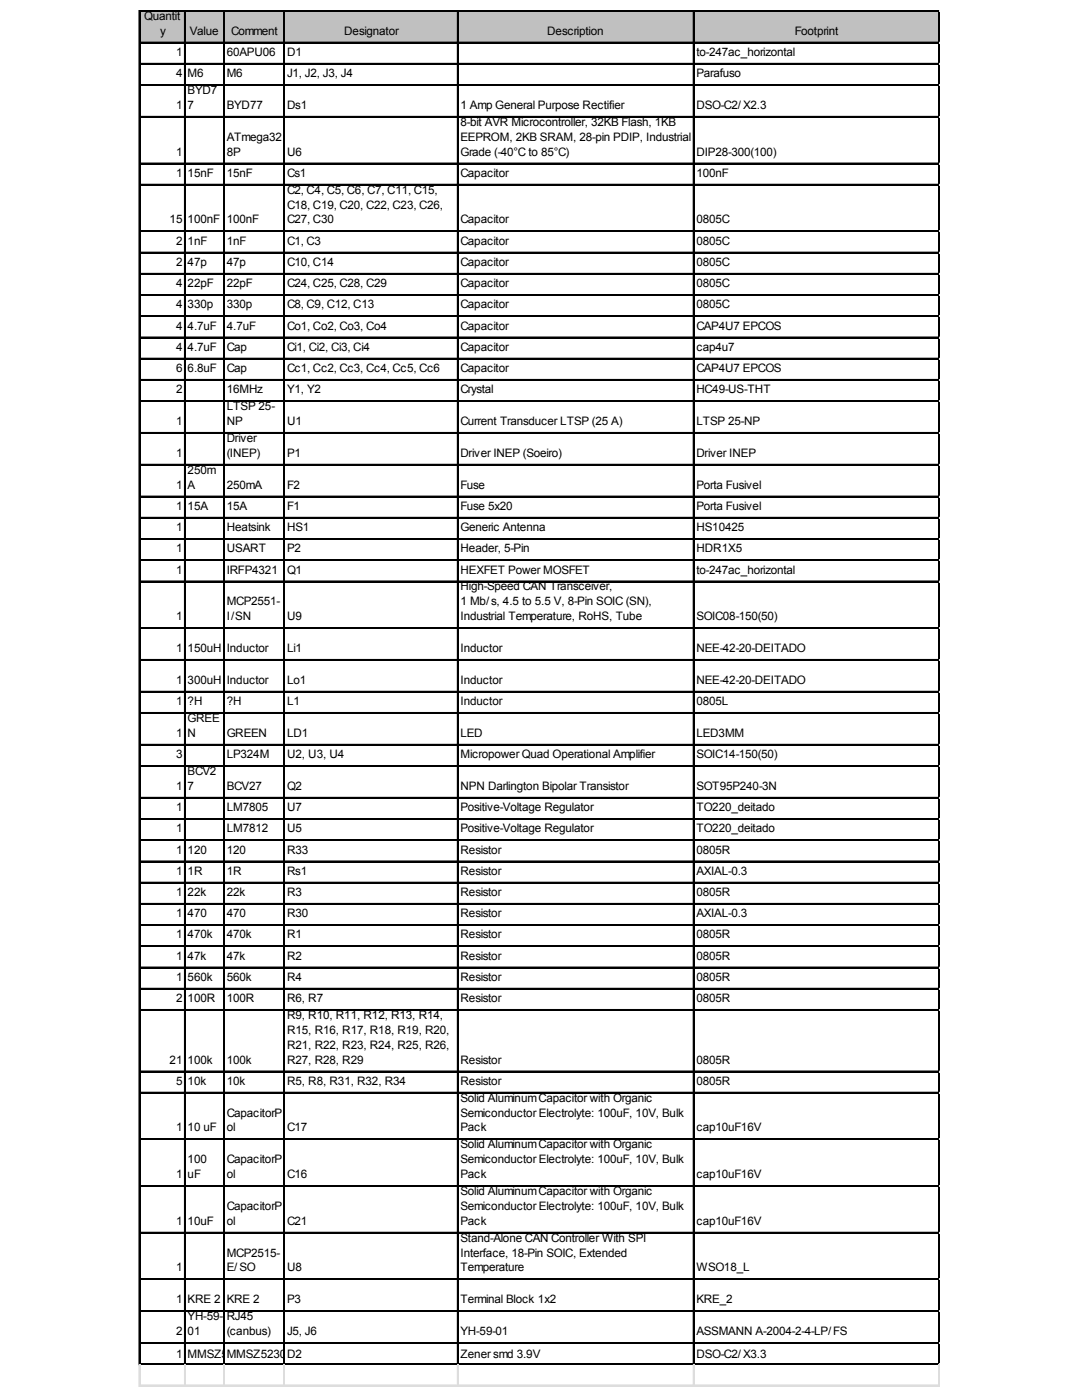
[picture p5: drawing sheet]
<svg xmlns="http://www.w3.org/2000/svg" width="216mm" height="279mm" viewBox="0 0 216 279" stroke-linecap="round" stroke-linejoin="round" font-family="sans-serif">
<defs><g id="words">
<g font-size="2.3">
<text x="28.7" y="3.9">Quantit</text>
<text x="31.9" y="6.9">y</text>
<text x="35.1" y="11.1">1</text>
<text x="37.8" y="6.9">Value</text>
<text x="45.2" y="11.1">60APU06</text>
<text x="46" y="6.9">Comment</text>
<text x="57.2" y="11.1">D1</text>
<text x="68.5" y="6.9">Designator</text>
<text x="109" y="6.9">Description</text>
<text x="138.7" y="11.1">to-247ac_horizontal</text>
<text x="158.3" y="6.9">Footprint</text>
<text x="35.1" y="15.4">4</text>
<text x="37.4" y="15.4">M6</text>
<text x="45.2" y="15.4">M6</text>
<text x="57.2" y="15.4">J1, J2, J3, J4</text>
<text x="138.7" y="15.4">Parafuso</text>
<text x="35.1" y="21.7">1</text>
<text x="37.4" y="18.7">BYD7</text>
<text x="37.4" y="21.7">7</text>
<text x="45.2" y="21.7">BYD77</text>
<text x="57.2" y="21.7">Ds1</text>
<text x="91.7" y="21.7">1 Amp General Purpose Rectifier</text>
<text x="138.7" y="21.7">DSO-C2/ X2.3</text>
<text x="45.2" y="28.1">ATmega32</text>
<text x="91.7" y="25.1">8-bit AVR Microcontroller, 32KB Flash, 1KB</text>
<text x="91.7" y="28.1">EEPROM, 2KB SRAM, 28-pin PDIP, Industrial</text>
<text x="35.1" y="31">1</text>
<text x="35.1" y="35.2">1</text>
<text x="37.4" y="35.2">15nF</text>
<text x="45.2" y="31">8P</text>
<text x="45.2" y="35.2">15nF</text>
<text x="57.2" y="31">U6</text>
<text x="57.2" y="35.2">Cs1</text>
<text x="91.7" y="31">Grade (-40°C to 85°C)</text>
<text x="91.7" y="35.2">Capacitor</text>
<text x="138.7" y="31">DIP28-300(100)</text>
<text x="138.7" y="35.2">100nF</text>
<text x="57.2" y="38.6">C2, C4, C5, C6, C7, C11, C15,</text>
<text x="57.2" y="41.6">C18, C19, C20, C22, C23, C26,</text>
<text x="33.8" y="44.5">15</text>
<text x="37.4" y="44.5">100nF</text>
<text x="45.2" y="44.5">100nF</text>
<text x="57.2" y="44.5">C27, C30</text>
<text x="91.7" y="44.5">Capacitor</text>
<text x="138.7" y="44.5">0805C</text>
<text x="35.1" y="48.8">2</text>
<text x="35.1" y="53">2</text>
<text x="37.4" y="48.8">1nF</text>
<text x="37.4" y="53">47p</text>
<text x="45.2" y="48.8">1nF</text>
<text x="45.2" y="53">47p</text>
<text x="57.2" y="48.8">C1, C3</text>
<text x="57.2" y="53">C10, C14</text>
<text x="91.7" y="48.8">Capacitor</text>
<text x="91.7" y="53">Capacitor</text>
<text x="138.7" y="48.8">0805C</text>
<text x="138.7" y="53">0805C</text>
<text x="35.1" y="57.2">4</text>
<text x="37.4" y="57.2">22pF</text>
<text x="45.2" y="57.2">22pF</text>
<text x="57.2" y="57.2">C24, C25, C28, C29</text>
<text x="91.7" y="57.2">Capacitor</text>
<text x="138.7" y="57.2">0805C</text>
<text x="35.1" y="61.5">4</text>
<text x="35.1" y="65.7">4</text>
<text x="37.4" y="61.5">330p</text>
<text x="37.4" y="65.7">4.7uF</text>
<text x="45.2" y="61.5">330p</text>
<text x="45.2" y="65.7">4.7uF</text>
<text x="57.2" y="61.5">C8, C9, C12, C13</text>
<text x="57.2" y="65.7">Co1, Co2, Co3, Co4</text>
<text x="91.7" y="61.5">Capacitor</text>
<text x="91.7" y="65.7">Capacitor</text>
<text x="138.7" y="61.5">0805C</text>
<text x="138.7" y="65.7">CAP4U7 EPCOS</text>
<text x="35.1" y="69.9">4</text>
<text x="37.4" y="69.9">4.7uF</text>
<text x="45.2" y="69.9">Cap</text>
<text x="57.2" y="69.9">Ci1, Ci2, Ci3, Ci4</text>
<text x="91.7" y="69.9">Capacitor</text>
<text x="138.7" y="69.9">cap4u7</text>
<text x="35.1" y="74.1">6</text>
<text x="37.4" y="74.1">6.8uF</text>
<text x="45.2" y="74.1">Cap</text>
<text x="57.2" y="74.1">Cc1, Cc2, Cc3, Cc4, Cc5, Cc6</text>
<text x="91.7" y="74.1">Capacitor</text>
<text x="138.7" y="74.1">CAP4U7 EPCOS</text>
<text x="35.1" y="78.4">2</text>
<text x="45.2" y="78.4">16MHz</text>
<text x="45.2" y="81.8">LTSP 25-</text>
<text x="57.2" y="78.4">Y1, Y2</text>
<text x="91.7" y="78.4">Crystal</text>
<text x="138.7" y="78.4">HC49-US-THT</text>
<text x="35.1" y="84.7">1</text>
<text x="45.2" y="84.7">NP</text>
<text x="45.2" y="88.1">Driver</text>
<text x="57.2" y="84.7">U1</text>
<text x="91.7" y="84.7">Current Transducer LTSP (25 A)</text>
<text x="138.7" y="84.7">LTSP 25-NP</text>
<text x="35.1" y="91.1">1</text>
<text x="37.4" y="94.4">250m</text>
<text x="45.2" y="91.1">(INEP)</text>
<text x="57.2" y="91.1">P1</text>
<text x="91.7" y="91.1">Driver INEP (Soeiro)</text>
<text x="138.7" y="91.1">Driver INEP</text>
<text x="35.1" y="97.4">1</text>
<text x="35.1" y="101.6">1</text>
<text x="37.4" y="97.4">A</text>
<text x="37.4" y="101.6">15A</text>
<text x="45.2" y="97.4">250mA</text>
<text x="45.2" y="101.6">15A</text>
<text x="57.2" y="97.4">F2</text>
<text x="57.2" y="101.6">F1</text>
<text x="91.7" y="97.4">Fuse</text>
<text x="91.7" y="101.6">Fuse 5x20</text>
<text x="138.7" y="97.4">Porta Fusivel</text>
<text x="138.7" y="101.6">Porta Fusivel</text>
<text x="35.1" y="105.9">1</text>
<text x="45.2" y="105.9">Heatsink</text>
<text x="57.2" y="105.9">HS1</text>
<text x="91.7" y="105.9">Generic Antenna</text>
<text x="138.7" y="105.9">HS10425</text>
<text x="35.1" y="110.1">1</text>
<text x="45.2" y="110.1">USART</text>
<text x="57.2" y="110.1">P2</text>
<text x="91.7" y="110.1">Header, 5-Pin</text>
<text x="138.7" y="110.1">HDR1X5</text>
<text x="35.1" y="114.3">1</text>
<text x="45.2" y="114.3">IRFP4321</text>
<text x="57.2" y="114.3">Q1</text>
<text x="91.7" y="114.3">HEXFET Power MOSFET</text>
<text x="91.7" y="117.7">High-Speed CAN Transceiver,</text>
<text x="138.7" y="114.3">to-247ac_horizontal</text>
<text x="35.1" y="123.6">1</text>
<text x="45.2" y="120.7">MCP2551-</text>
<text x="45.2" y="123.6">I/SN</text>
<text x="57.2" y="123.6">U9</text>
<text x="91.7" y="120.7">1 Mb/ s, 4.5 to 5.5 V, 8-Pin SOIC (SN),</text>
<text x="91.7" y="123.6">Industrial Temperature, RoHS, Tube</text>
<text x="138.7" y="123.6">SOIC08-150(50)</text>
<text x="35.1" y="130">1</text>
<text x="37.4" y="130">150uH</text>
<text x="45.2" y="130">Inductor</text>
<text x="57.2" y="130">Li1</text>
<text x="91.7" y="130">Inductor</text>
<text x="138.7" y="130">NEE-42-20-DEITADO</text>
<text x="35.1" y="136.3">1</text>
<text x="37.4" y="136.3">300uH</text>
<text x="45.2" y="136.3">Inductor</text>
<text x="57.2" y="136.3">Lo1</text>
<text x="91.7" y="136.3">Inductor</text>
<text x="138.7" y="136.3">NEE-42-20-DEITADO</text>
<text x="35.1" y="140.5">1</text>
<text x="37.4" y="140.5">?H</text>
<text x="37.4" y="143.9">GREE</text>
<text x="45.2" y="140.5">?H</text>
<text x="57.2" y="140.5">L1</text>
<text x="91.7" y="140.5">Inductor</text>
<text x="138.7" y="140.5">0805L</text>
<text x="35.1" y="146.9">1</text>
<text x="37.4" y="146.9">N</text>
<text x="45.2" y="146.9">GREEN</text>
<text x="57.2" y="146.9">LD1</text>
<text x="91.7" y="146.9">LED</text>
<text x="138.7" y="146.9">LED3MM</text>
<text x="35.1" y="151.1">3</text>
<text x="37.4" y="154.5">BCV2</text>
<text x="45.2" y="151.1">LP324M</text>
<text x="57.2" y="151.1">U2, U3, U4</text>
<text x="91.7" y="151.1">Micropower Quad Operational Amplifier</text>
<text x="138.7" y="151.1">SOIC14-150(50)</text>
<text x="35.1" y="157.4">1</text>
<text x="35.1" y="161.7">1</text>
<text x="37.4" y="157.4">7</text>
<text x="45.2" y="157.4">BCV27</text>
<text x="45.2" y="161.7">LM7805</text>
<text x="57.2" y="157.4">Q2</text>
<text x="57.2" y="161.7">U7</text>
<text x="91.7" y="157.4">NPN Darlington Bipolar Transistor</text>
<text x="91.7" y="161.7">Positive-Voltage Regulator</text>
<text x="138.7" y="157.4">SOT95P240-3N</text>
<text x="138.7" y="161.7">TO220_deitado</text>
<text x="35.1" y="165.9">1</text>
<text x="45.2" y="165.9">LM7812</text>
<text x="57.2" y="165.9">U5</text>
<text x="91.7" y="165.9">Positive-Voltage Regulator</text>
<text x="138.7" y="165.9">TO220_deitado</text>
<text x="35.1" y="170.1">1</text>
<text x="37.4" y="170.1">120</text>
<text x="45.2" y="170.1">120</text>
<text x="57.2" y="170.1">R33</text>
<text x="91.7" y="170.1">Resistor</text>
<text x="138.7" y="170.1">0805R</text>
<text x="35.1" y="174.4">1</text>
<text x="35.1" y="178.6">1</text>
<text x="37.4" y="174.4">1R</text>
<text x="37.4" y="178.6">22k</text>
<text x="45.2" y="174.4">1R</text>
<text x="45.2" y="178.6">22k</text>
<text x="57.2" y="174.4">Rs1</text>
<text x="57.2" y="178.6">R3</text>
<text x="91.7" y="174.4">Resistor</text>
<text x="91.7" y="178.6">Resistor</text>
<text x="138.7" y="174.4">AXIAL-0.3</text>
<text x="138.7" y="178.6">0805R</text>
<text x="35.1" y="182.8">1</text>
<text x="37.4" y="182.8">470</text>
<text x="45.2" y="182.8">470</text>
<text x="57.2" y="182.8">R30</text>
<text x="91.7" y="182.8">Resistor</text>
<text x="138.7" y="182.8">AXIAL-0.3</text>
<text x="35.1" y="187">1</text>
<text x="35.1" y="191.3">1</text>
<text x="37.4" y="187">470k</text>
<text x="37.4" y="191.3">47k</text>
<text x="45.2" y="187">470k</text>
<text x="45.2" y="191.3">47k</text>
<text x="57.2" y="187">R1</text>
<text x="57.2" y="191.3">R2</text>
<text x="91.7" y="187">Resistor</text>
<text x="91.7" y="191.3">Resistor</text>
<text x="138.7" y="187">0805R</text>
<text x="138.7" y="191.3">0805R</text>
<text x="35.1" y="195.5">1</text>
<text x="37.4" y="195.5">560k</text>
<text x="45.2" y="195.5">560k</text>
<text x="57.2" y="195.5">R4</text>
<text x="91.7" y="195.5">Resistor</text>
<text x="138.7" y="195.5">0805R</text>
<text x="35.1" y="199.7">2</text>
<text x="37.4" y="199.7">100R</text>
<text x="45.2" y="199.7">100R</text>
<text x="57.2" y="199.7">R6, R7</text>
<text x="57.2" y="203.1">R9, R10, R11, R12, R13, R14,</text>
<text x="91.7" y="199.7">Resistor</text>
<text x="138.7" y="199.7">0805R</text>
<text x="57.2" y="206.1">R15, R16, R17, R18, R19, R20,</text>
<text x="57.2" y="209">R21, R22, R23, R24, R25, R26,</text>
<text x="33.8" y="212">21</text>
<text x="37.4" y="212">100k</text>
<text x="45.2" y="212">100k</text>
<text x="57.2" y="212">R27, R28, R29</text>
<text x="91.7" y="212">Resistor</text>
<text x="138.7" y="212">0805R</text>
<text x="35.1" y="216.2">5</text>
<text x="37.4" y="216.2">10k</text>
<text x="45.2" y="216.2">10k</text>
<text x="57.2" y="216.2">R5, R8, R31, R32, R34</text>
<text x="91.7" y="216.2">Resistor</text>
<text x="91.7" y="219.6">Solid AluminumCapacitor with Organic</text>
<text x="138.7" y="216.2">0805R</text>
<text x="35.1" y="225.5">1</text>
<text x="37.4" y="225.5">10 uF</text>
<text x="45.2" y="222.6">CapacitorP</text>
<text x="45.2" y="225.5">ol</text>
<text x="57.2" y="225.5">C17</text>
<text x="91.7" y="222.6">Semiconductor Electrolyte: 100uF, 10V, Bulk</text>
<text x="91.7" y="225.5">Pack</text>
<text x="138.7" y="225.5">cap10uF16V</text>
<text x="37.4" y="231.9">100</text>
<text x="45.2" y="231.9">CapacitorP</text>
<text x="91.7" y="228.9">Solid AluminumCapacitor with Organic</text>
<text x="91.7" y="231.9">Semiconductor Electrolyte: 100uF, 10V, Bulk</text>
<text x="35.1" y="234.8">1</text>
<text x="37.4" y="234.8">uF</text>
<text x="45.2" y="234.8">ol</text>
<text x="57.2" y="234.8">C16</text>
<text x="91.7" y="234.8">Pack</text>
<text x="91.7" y="238.2">Solid AluminumCapacitor with Organic</text>
<text x="138.7" y="234.8">cap10uF16V</text>
<text x="35.1" y="244.1">1</text>
<text x="37.4" y="244.1">10uF</text>
<text x="45.2" y="241.2">CapacitorP</text>
<text x="45.2" y="244.1">ol</text>
<text x="57.2" y="244.1">C21</text>
<text x="91.7" y="241.2">Semiconductor Electrolyte: 100uF, 10V, Bulk</text>
<text x="91.7" y="244.1">Pack</text>
<text x="138.7" y="244.1">cap10uF16V</text>
<text x="45.2" y="250.5">MCP2515-</text>
<text x="91.7" y="247.5">Stand-Alone CAN Controller With SPI</text>
<text x="91.7" y="250.5">Interface, 18-Pin SOIC, Extended</text>
<text x="35.1" y="253.4">1</text>
<text x="45.2" y="253.4">E/ SO</text>
<text x="57.2" y="253.4">U8</text>
<text x="91.7" y="253.4">Temperature</text>
<text x="138.7" y="253.4">WSO18_L</text>
<text x="35.1" y="259.8">1</text>
<text x="37.4" y="259.8">KRE 2</text>
<text x="37.4" y="263.2">YH-59-</text>
<text x="45.2" y="259.8">KRE 2</text>
<text x="45.2" y="263.2">RJ45</text>
<text x="57.2" y="259.8">P3</text>
<text x="91.7" y="259.8">Terminal Block 1x2</text>
<text x="138.7" y="259.8">KRE_2</text>
<text x="35.1" y="266.1">2</text>
<text x="37.4" y="266.1">01</text>
<text x="45.2" y="266.1">(canbus)</text>
<text x="57.2" y="266.1">J5, J6</text>
<text x="91.7" y="266.1">YH-59-01</text>
<text x="138.7" y="266.1">ASSMANN A-2004-2-4-LP/ FS</text>
<text x="35.1" y="270.8">1</text>
<text x="37.4" y="270.8">MMSZ5</text>
<text x="45.2" y="270.8">MMSZ5230</text>
<text x="45.4" y="270.8">230BT1</text>
<text x="57" y="270.8">BT1</text>
<text x="57.2" y="270.8">D2</text>
<text x="91.7" y="270.8">Zener smd 3.9V</text>
<text x="138.7" y="270.8">DSO-C2/ X3.3</text>
</g>
</g></defs>
<path d="M27.8 2.2h159.4v6.4h-159.4z" fill="#c0c0c0"/>
<g fill="none" stroke="#000" stroke-width=".21">
<path d="M27.7 2.1v269.9M27.8 2.1v269.9M27.9 2.1h159.3M27.9 2.2h159.3M27.9 8.4h159.3M27.9 8.5h159.3M27.9 12.6h159.3M27.9 12.7h159.3M27.9 16.9h159.3M27.9 17h159.3M36.7 2.3v269.7M36.8 2.3v269.7"/>
<path d="M44.5 2.3v269.7M44.6 2.3v269.7M56.5 2.3v269.7M56.6 2.3v269.7M91.1 2.3v269.7M91.2 2.3v269.7M138.1 2.3v269.7M138.2 2.3v269.7M186.9 2.3v269.7M187 2.3v269.7M27.9 23.2h159.3M27.9 23.3h159.3"/>
<path d="M27.9 32.5h159.3M27.9 32.6h159.3M27.9 36.7h159.3M27.9 36.8h159.3M27.9 46h159.3M27.9 46.1h159.3M27.9 50.3h159.3M27.9 50.4h159.3M27.9 54.5h159.3M27.9 54.6h159.3M27.9 58.7h159.3M27.9 58.8h159.3"/>
<path d="M27.9 62.9h159.3M27.9 63.1h159.3M27.9 67.2h159.3M27.9 67.3h159.3M27.9 71.4h159.3M27.9 71.5h159.3M27.9 75.6h159.3M27.9 75.7h159.3M27.9 79.9h159.3M27.9 80h159.3M27.9 86.2h159.3M27.9 86.3h159.3"/>
<path d="M27.9 92.5h159.3M27.9 92.6h159.3M27.9 98.9h159.3M27.9 99h159.3M27.9 103.1h159.3M27.9 103.2h159.3M27.9 107.3h159.3M27.9 107.4h159.3M27.9 111.6h159.3M27.9 111.7h159.3M27.9 115.8h159.3M27.9 115.9h159.3"/>
<path d="M27.9 125.1h159.3M27.9 125.2h159.3M27.9 131.4h159.3M27.9 131.6h159.3M27.9 137.8h159.3M27.9 137.9h159.3M27.9 142h159.3M27.9 142.1h159.3M27.9 148.4h159.3M27.9 148.5h159.3M27.9 152.6h159.3M27.9 152.7h159.3"/>
<path d="M27.9 158.9h159.3M27.9 159h159.3M27.9 163.2h159.3M27.9 163.3h159.3M27.9 167.4h159.3M27.9 167.5h159.3M27.9 171.6h159.3M27.9 171.7h159.3M27.9 175.8h159.3M27.9 175.9h159.3M27.9 180.1h159.3M27.9 180.2h159.3"/>
<path d="M27.9 184.3h159.3M27.9 184.4h159.3M27.9 188.5h159.3M27.9 188.6h159.3M27.9 192.8h159.3M27.9 192.9h159.3M27.9 197h159.3M27.9 197.1h159.3M27.9 201.2h159.3M27.9 201.3h159.3M27.9 213.5h159.3M27.9 213.6h159.3"/>
<path d="M27.9 217.7h159.3M27.9 217.8h159.3M27.9 227h159.3M27.9 227.1h159.3M27.9 236.3h159.3M27.9 236.4h159.3M27.9 245.6h159.3M27.9 245.7h159.3M27.9 254.9h159.3M27.9 255h159.3M27.9 261.3h159.3M27.9 261.4h159.3"/>
<path d="M27.9 267.6h159.3M27.9 267.7h159.3M27.9 271.8h159.3M27.9 271.9h159.3"/>
</g>
<g fill="none" stroke="#dadcdd" stroke-width=".21">
<path d="M187.2 2.1h.1M27.7 272v4.3M27.8 272v4.3M36.7 272v4.3M36.8 272v4.3M44.5 272v4.3M44.6 272v4.3M56.5 272v4.3M56.6 272v4.3M91.1 272v4.3M91.2 272v4.3M138.1 272v4.3"/>
<path d="M138.2 272v4.3M186.9 272v4.3M187 272v4.3"/>
</g>
<path d="M187.2 2.1v.2z" fill="#dadcdd"/>
<path d="M187.2 8.4h.1" fill="none" stroke="#dadcdd" stroke-width=".21"/>
<path d="M187.2 8.4v.2z" fill="#dadcdd"/>
<path d="M187.2 12.6h.1" fill="none" stroke="#dadcdd" stroke-width=".21"/>
<path d="M187.2 12.6v.2z" fill="#dadcdd"/>
<path d="M187.2 16.9h.1" fill="none" stroke="#dadcdd" stroke-width=".21"/>
<path d="M187.2 16.9v.2z" fill="#dadcdd"/>
<path d="M187.2 23.2h.1" fill="none" stroke="#dadcdd" stroke-width=".21"/>
<path d="M187.2 23.2v.2z" fill="#dadcdd"/>
<path d="M187.2 32.5h.1" fill="none" stroke="#dadcdd" stroke-width=".21"/>
<path d="M187.2 32.5v.2z" fill="#dadcdd"/>
<path d="M187.2 36.7h.1" fill="none" stroke="#dadcdd" stroke-width=".21"/>
<path d="M187.2 36.7v.2z" fill="#dadcdd"/>
<path d="M187.2 46h.1" fill="none" stroke="#dadcdd" stroke-width=".21"/>
<path d="M187.2 46v.2z" fill="#dadcdd"/>
<path d="M187.2 50.3h.1" fill="none" stroke="#dadcdd" stroke-width=".21"/>
<path d="M187.2 50.3v.2z" fill="#dadcdd"/>
<path d="M187.2 54.5h.1" fill="none" stroke="#dadcdd" stroke-width=".21"/>
<path d="M187.2 54.5v.2z" fill="#dadcdd"/>
<path d="M187.2 58.7h.1" fill="none" stroke="#dadcdd" stroke-width=".21"/>
<path d="M187.2 58.7v.2z" fill="#dadcdd"/>
<path d="M187.2 62.9h.1" fill="none" stroke="#dadcdd" stroke-width=".21"/>
<path d="M187.2 62.9v.3z" fill="#dadcdd"/>
<path d="M187.2 67.2h.1" fill="none" stroke="#dadcdd" stroke-width=".21"/>
<path d="M187.2 67.2v.2z" fill="#dadcdd"/>
<path d="M187.2 71.4h.1" fill="none" stroke="#dadcdd" stroke-width=".21"/>
<path d="M187.2 71.4v.2z" fill="#dadcdd"/>
<path d="M187.2 75.6h.1" fill="none" stroke="#dadcdd" stroke-width=".21"/>
<path d="M187.2 75.6v.2z" fill="#dadcdd"/>
<path d="M187.2 79.9h.1" fill="none" stroke="#dadcdd" stroke-width=".21"/>
<path d="M187.2 79.9v.2z" fill="#dadcdd"/>
<path d="M187.2 86.2h.1" fill="none" stroke="#dadcdd" stroke-width=".21"/>
<path d="M187.2 86.2v.2z" fill="#dadcdd"/>
<path d="M187.2 92.5h.1" fill="none" stroke="#dadcdd" stroke-width=".21"/>
<path d="M187.2 92.5v.3z" fill="#dadcdd"/>
<path d="M187.2 98.9h.1" fill="none" stroke="#dadcdd" stroke-width=".21"/>
<path d="M187.2 98.9v.2z" fill="#dadcdd"/>
<path d="M187.2 103.1h.1" fill="none" stroke="#dadcdd" stroke-width=".21"/>
<path d="M187.2 103.1v.2z" fill="#dadcdd"/>
<path d="M187.2 107.3h.1" fill="none" stroke="#dadcdd" stroke-width=".21"/>
<path d="M187.2 107.3v.3z" fill="#dadcdd"/>
<path d="M187.2 111.6h.1" fill="none" stroke="#dadcdd" stroke-width=".21"/>
<path d="M187.2 111.6v.2z" fill="#dadcdd"/>
<path d="M187.2 115.8h.1" fill="none" stroke="#dadcdd" stroke-width=".21"/>
<path d="M187.2 115.8v.2z" fill="#dadcdd"/>
<path d="M187.2 125.1h.1" fill="none" stroke="#dadcdd" stroke-width=".21"/>
<path d="M187.2 125.1v.2z" fill="#dadcdd"/>
<path d="M187.2 131.4h.1" fill="none" stroke="#dadcdd" stroke-width=".21"/>
<path d="M187.2 131.4v.3z" fill="#dadcdd"/>
<path d="M187.2 137.8h.1" fill="none" stroke="#dadcdd" stroke-width=".21"/>
<path d="M187.2 137.8v.2z" fill="#dadcdd"/>
<path d="M187.2 142h.1" fill="none" stroke="#dadcdd" stroke-width=".21"/>
<path d="M187.2 142v.2z" fill="#dadcdd"/>
<path d="M187.2 148.4h.1" fill="none" stroke="#dadcdd" stroke-width=".21"/>
<path d="M187.2 148.4v.2z" fill="#dadcdd"/>
<path d="M187.2 152.6h.1" fill="none" stroke="#dadcdd" stroke-width=".21"/>
<path d="M187.2 152.6v.2z" fill="#dadcdd"/>
<path d="M187.2 158.9h.1" fill="none" stroke="#dadcdd" stroke-width=".21"/>
<path d="M187.2 158.9v.2z" fill="#dadcdd"/>
<path d="M187.2 163.2h.1" fill="none" stroke="#dadcdd" stroke-width=".21"/>
<path d="M187.2 163.2v.2z" fill="#dadcdd"/>
<path d="M187.2 167.4h.1" fill="none" stroke="#dadcdd" stroke-width=".21"/>
<path d="M187.2 167.4v.2z" fill="#dadcdd"/>
<path d="M187.2 171.6h.1" fill="none" stroke="#dadcdd" stroke-width=".21"/>
<path d="M187.2 171.6v.2z" fill="#dadcdd"/>
<path d="M187.2 175.8h.1" fill="none" stroke="#dadcdd" stroke-width=".21"/>
<path d="M187.2 175.8v.3z" fill="#dadcdd"/>
<path d="M187.2 180.1h.1" fill="none" stroke="#dadcdd" stroke-width=".21"/>
<path d="M187.2 180.1v.2z" fill="#dadcdd"/>
<path d="M187.2 184.3h.1" fill="none" stroke="#dadcdd" stroke-width=".21"/>
<path d="M187.2 184.3v.2z" fill="#dadcdd"/>
<path d="M187.2 188.5h.1" fill="none" stroke="#dadcdd" stroke-width=".21"/>
<path d="M187.2 188.5v.2z" fill="#dadcdd"/>
<path d="M187.2 192.8h.1" fill="none" stroke="#dadcdd" stroke-width=".21"/>
<path d="M187.2 192.8v.2z" fill="#dadcdd"/>
<path d="M187.2 197h.1" fill="none" stroke="#dadcdd" stroke-width=".21"/>
<path d="M187.2 197v.2z" fill="#dadcdd"/>
<path d="M187.2 201.2h.1" fill="none" stroke="#dadcdd" stroke-width=".21"/>
<path d="M187.2 201.2v.2z" fill="#dadcdd"/>
<path d="M187.2 213.5h.1" fill="none" stroke="#dadcdd" stroke-width=".21"/>
<path d="M187.2 213.5v.2z" fill="#dadcdd"/>
<path d="M187.2 217.7h.1" fill="none" stroke="#dadcdd" stroke-width=".21"/>
<path d="M187.2 217.7v.2z" fill="#dadcdd"/>
<path d="M187.2 227h.1" fill="none" stroke="#dadcdd" stroke-width=".21"/>
<path d="M187.2 227v.2z" fill="#dadcdd"/>
<path d="M187.2 236.3h.1" fill="none" stroke="#dadcdd" stroke-width=".21"/>
<path d="M187.2 236.3v.2z" fill="#dadcdd"/>
<path d="M187.2 245.6h.1" fill="none" stroke="#dadcdd" stroke-width=".21"/>
<path d="M187.2 245.6v.2z" fill="#dadcdd"/>
<path d="M187.2 254.9h.1" fill="none" stroke="#dadcdd" stroke-width=".21"/>
<path d="M187.2 254.9v.2z" fill="#dadcdd"/>
<path d="M187.2 261.3h.1" fill="none" stroke="#dadcdd" stroke-width=".21"/>
<path d="M187.2 261.3v.2z" fill="#dadcdd"/>
<path d="M187.2 267.6h.1" fill="none" stroke="#dadcdd" stroke-width=".21"/>
<path d="M187.2 267.6v.2z" fill="#dadcdd"/>
<path d="M187.2 271.8h.1" fill="none" stroke="#dadcdd" stroke-width=".21"/>
<path d="M187.2 271.8v.2z" fill="#dadcdd"/>
<path d="M27.7 276.1h159.5M27.7 276.2h159.5" fill="none" stroke="#dadcdd" stroke-width=".21"/>
<use href="#words"/>
</svg>
